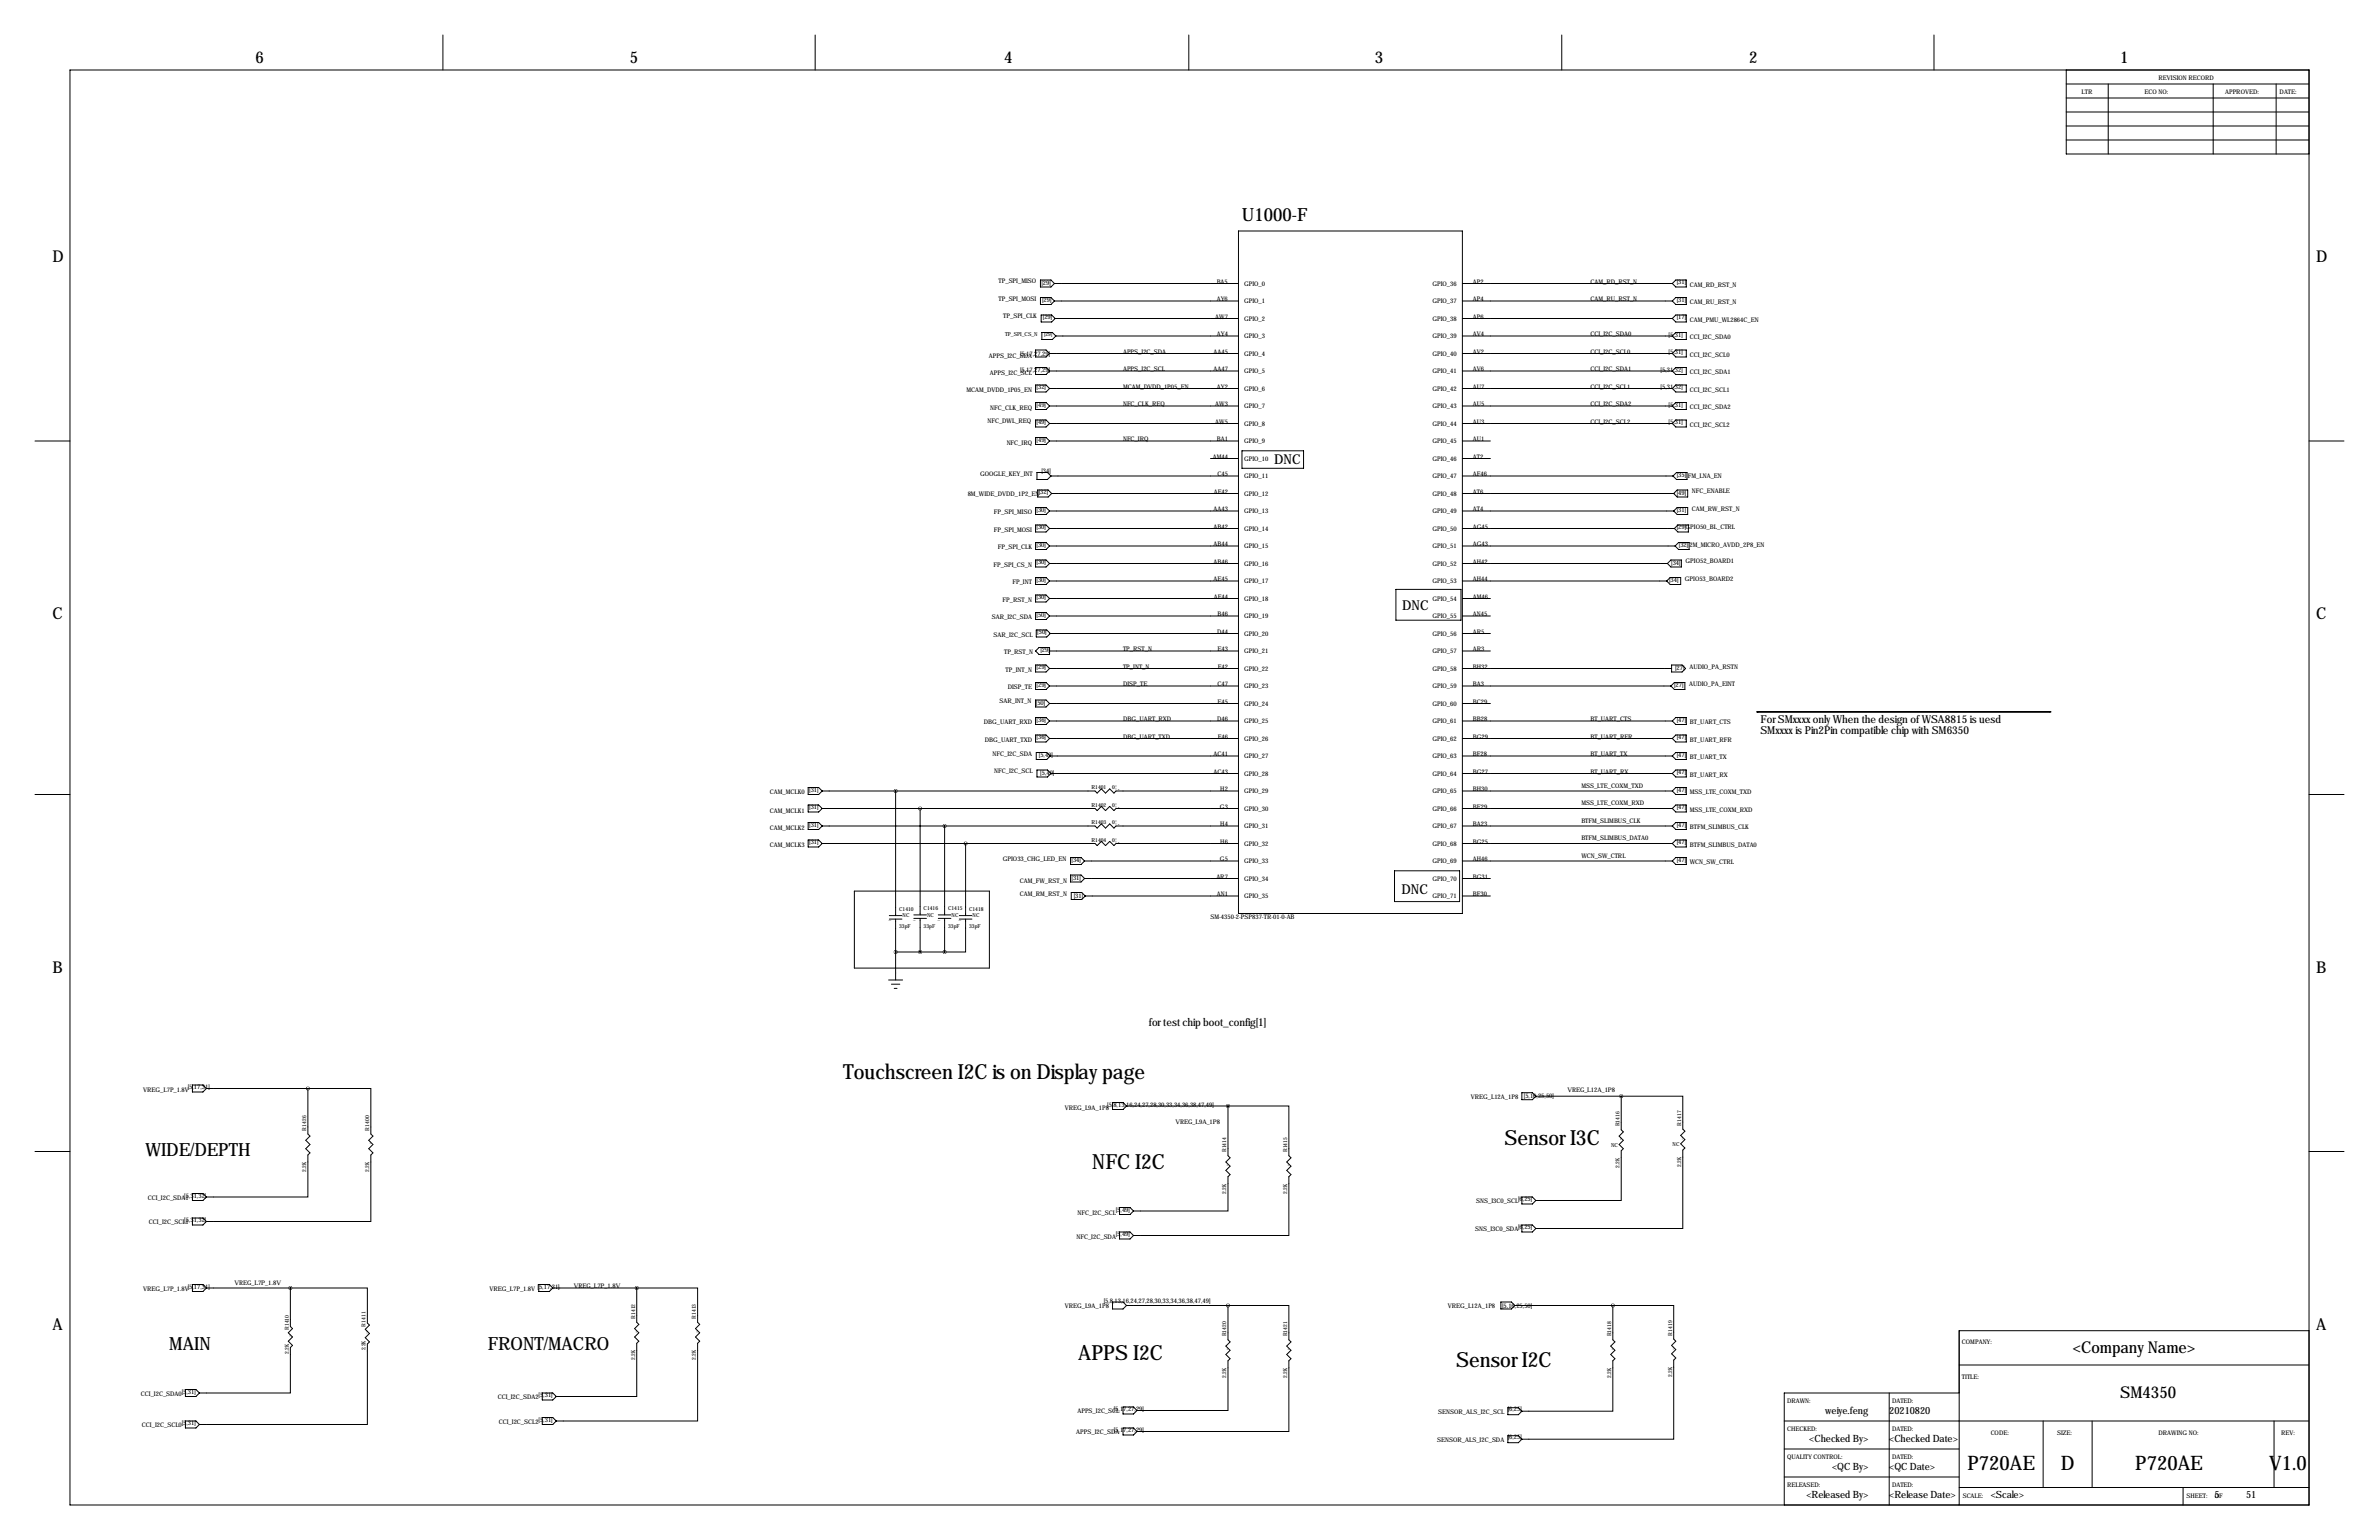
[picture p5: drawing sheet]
<svg xmlns="http://www.w3.org/2000/svg" width="864mm" height="559mm" viewBox="0 0 864 559" stroke-linecap="round" stroke-linejoin="round" font-family="sans-serif">
<defs><g id="words">
<g font-size="7.6">
<text x="306.1" y="391.4">Touchscreen I2C is on Display page</text>
<text x="546.1" y="415.3">Sensor I3C</text>
<text x="396.5" y="424.2">NFC I2C</text>
<text x="391.4" y="493.5">APPS I2C</text>
<text x="528.6" y="496.1">Sensor I2C</text>
</g>
<g font-size="7.3">
<text x="714.2" y="533.3">P720AE</text>
<text x="748.1" y="533.3">D</text>
<text x="775.1" y="533.3">P720AE</text>
<text x="823.7" y="533.3">V1.0</text>
</g>
<g font-size="6.6">
<text x="450.8" y="80">U1000-F</text>
<text x="52.8" y="419.6">WIDE/DEPTH</text>
<text x="61.5" y="489.7">MAIN</text>
<text x="177" y="490">FRONT/MACRO</text>
</g>
<g font-size="5.9">
<text x="92.7" y="22.9">6</text>
<text x="228.6" y="22.9">5</text>
<text x="364.5" y="22.9">4</text>
<text x="499.1" y="22.9">3</text>
<text x="635" y="22.9">2</text>
<text x="769.6" y="22.9">1</text>
<text x="19.1" y="95.2">D</text>
<text x="840.7" y="95.2">D</text>
<text x="19.1" y="224.8">C</text>
<text x="840.7" y="224.8">C</text>
<text x="19.1" y="353.1">B</text>
<text x="840.7" y="353.1">B</text>
<text x="19.1" y="482.6">A</text>
<text x="840.7" y="482.6">A</text>
<text x="752.5" y="490.9">&lt;Company Name&gt;</text>
<text x="769.6" y="507.4">SM4350</text>
</g>
<g font-size="4.9">
<text x="462.5" y="168.4">DNC</text>
<text x="509" y="221.5">DNC</text>
<text x="508.8" y="324.4">DNC</text>
</g>
<g font-size="4">
<text x="639.1" y="262.2">For SMxxxx only When the design of WSA8815 is uesd</text>
<text x="639.1" y="266.3">SMxxxx is Pin2Pin compatible chip with SM6350</text>
<text x="417.1" y="372.4">for test chip boot_config[1]</text>
</g>
<g font-size="3.6">
<text x="662.6" y="513">weiye.feng</text>
<text x="685.8" y="513">20210820</text>
<text x="656.8" y="523.2">&lt;Checked By&gt;</text>
<text x="685.8" y="523.2">&lt;Checked Date&gt;</text>
<text x="665.1" y="533.3">&lt;QC By&gt;</text>
<text x="685.8" y="533.3">&lt;QC Date&gt;</text>
<text x="655.7" y="543.5">&lt;Released By&gt;</text>
<text x="685.8" y="543.5">&lt;Release Date&gt;</text>
<text x="722.6" y="543.5">&lt;Scale&gt;</text>
<text x="803.9" y="543.5">5</text>
<text x="815.3" y="543.5">51</text>
</g>
<g font-size="2.3">
<text x="783.6" y="29.2">REVISION RECORD</text>
<text x="755.7" y="34.3">LTR</text>
<text x="778.5" y="34.3">ECO NO:</text>
<text x="807.7" y="34.3">APPROVED:</text>
<text x="827.5" y="34.3">DATE:</text>
<text x="362.5" y="102.9">TP_SPI_MISO</text>
<text x="378.1" y="103.4">[29]</text>
<text x="441.7" y="102.9">BA5</text>
<text x="451.6" y="103.6">GPIO_0</text>
<text x="520" y="103.6">GPIO_36</text>
<text x="534.7" y="102.9">AP2</text>
<text x="577.3" y="102.9">CAM_RD_RST_N</text>
<text x="608.7" y="103.1">[31]</text>
<text x="613.4" y="104.1">CAM_RD_RST_N</text>
<text x="362.5" y="109.2">TP_SPI_MOSI</text>
<text x="378.3" y="109.5">[29]</text>
<text x="441.7" y="109.2">AY6</text>
<text x="451.6" y="110">GPIO_1</text>
<text x="520" y="110">GPIO_37</text>
<text x="534.7" y="109.2">AP4</text>
<text x="577.3" y="109.2">CAM_RU_RST_N</text>
<text x="608.7" y="109.5">[31]</text>
<text x="613.4" y="110.5">CAM_RU_RST_N</text>
<text x="364.2" y="115.6">TP_SPI_CLK</text>
<text x="378.6" y="115.8">[29]</text>
<text x="441.1" y="115.6">AW7</text>
<text x="451.6" y="116.3">GPIO_2</text>
<text x="520" y="116.3">GPIO_38</text>
<text x="534.7" y="115.6">AP6</text>
<text x="608.7" y="115.8">[17]</text>
<text x="613.4" y="116.8">CAM_PMU_WL2864C_EN</text>
<text x="441.7" y="121.9">AY4</text>
<text x="451.6" y="122.7">GPIO_3</text>
<text x="520" y="122.7">GPIO_39</text>
<text x="534.6" y="121.9">AV4</text>
<text x="577.3" y="121.9">CCI_I2C_SDA0</text>
<text x="605.7" y="122.2">[5,31]</text>
<text x="613.4" y="123.2">CCI_I2C_SDA0</text>
<text x="359" y="129.8">APPS_I2C_SDA</text>
<text x="370.3" y="129.3">[5,17,27,29]</text>
<text x="407.7" y="128.3">APPS_I2C_SDA</text>
<text x="440.5" y="128.3">AA45</text>
<text x="451.6" y="129">GPIO_4</text>
<text x="520" y="129">GPIO_40</text>
<text x="534.6" y="128.3">AV2</text>
<text x="577.3" y="128.3">CCI_I2C_SCL0</text>
<text x="605.7" y="128.5">[5,31]</text>
<text x="613.4" y="129.5">CCI_I2C_SCL0</text>
<text x="359.4" y="136.1">APPS_I2C_SCL</text>
<text x="370.3" y="135.1">[5,17,27,29]</text>
<text x="407.7" y="134.6">APPS_I2C_SCL</text>
<text x="440.5" y="134.6">AA47</text>
<text x="451.6" y="135.4">GPIO_5</text>
<text x="520" y="135.4">GPIO_41</text>
<text x="534.7" y="134.6">AV6</text>
<text x="577.3" y="134.6">CCI_I2C_SDA1</text>
<text x="602.8" y="134.9">[5,31,32]</text>
<text x="613.4" y="135.9">CCI_I2C_SDA1</text>
<text x="350.8" y="142.2">MCAM_DVDD_1P05_EN</text>
<text x="376.3" y="141.2">[32]</text>
<text x="407.7" y="141">MCAM_DVDD_1P05_EN</text>
<text x="441.7" y="141">AY2</text>
<text x="451.6" y="141.7">GPIO_6</text>
<text x="520" y="141.7">GPIO_42</text>
<text x="534.7" y="141">AU7</text>
<text x="577.3" y="141">CCI_I2C_SCL1</text>
<text x="602.8" y="141.2">[5,31,32]</text>
<text x="613.4" y="142.2">CCI_I2C_SCL1</text>
<text x="359.5" y="148.6">NFC_CLK_REQ</text>
<text x="376.3" y="147.6">[49]</text>
<text x="407.7" y="147.3">NFC_CLK_REQ</text>
<text x="441.2" y="147.3">AW3</text>
<text x="451.6" y="148.1">GPIO_7</text>
<text x="520" y="148.1">GPIO_43</text>
<text x="534.7" y="147.3">AU5</text>
<text x="577.3" y="147.3">CCI_I2C_SDA2</text>
<text x="605.7" y="147.6">[5,31]</text>
<text x="613.4" y="148.6">CCI_I2C_SDA2</text>
<text x="358.4" y="153.7">NFC_DWL_REQ</text>
<text x="376.3" y="153.9">[49]</text>
<text x="441.2" y="153.7">AW5</text>
<text x="451.6" y="154.4">GPIO_8</text>
<text x="520" y="154.4">GPIO_44</text>
<text x="534.7" y="153.7">AU3</text>
<text x="577.3" y="153.7">CCI_I2C_SCL2</text>
<text x="605.7" y="153.9">[5,31]</text>
<text x="613.4" y="154.9">CCI_I2C_SCL2</text>
<text x="365.4" y="161.3">NFC_IRQ</text>
<text x="376.3" y="160.3">[49]</text>
<text x="407.7" y="160">NFC_IRQ</text>
<text x="441.7" y="160">BA1</text>
<text x="451.6" y="160.8">GPIO_9</text>
<text x="520" y="160.8">GPIO_45</text>
<text x="534.7" y="160">AU1</text>
<text x="440.2" y="166.4">AM44</text>
<text x="451.6" y="167.1">GPIO_10</text>
<text x="520" y="167.1">GPIO_46</text>
<text x="534.7" y="166.4">AT2</text>
<text x="355.8" y="172.7">GOOGLE_KEY_INT</text>
<text x="378.1" y="171.7">[34]</text>
<text x="442" y="172.7">C45</text>
<text x="451.6" y="173.5">GPIO_11</text>
<text x="520" y="173.5">GPIO_47</text>
<text x="534.7" y="172.7">AF46</text>
<text x="608.7" y="173">[35]</text>
<text x="612.7" y="173.5">FM_LNA_EN</text>
<text x="351.3" y="179.8">8M_WIDE_DVDD_1P2_EN[32]</text>
<text x="440.6" y="179.1">AF42</text>
<text x="451.6" y="179.8">GPIO_12</text>
<text x="520" y="179.8">GPIO_48</text>
<text x="534.7" y="179.1">AT6</text>
<text x="608.7" y="179.6">[49]</text>
<text x="614.2" y="179.1">NFC_ENABLE</text>
<text x="376.3" y="185.7">[30]</text>
<text x="440.5" y="185.4">AA43</text>
<text x="534.7" y="185.4">AT4</text>
<text x="608.7" y="185.9">[31]</text>
<text x="614.2" y="185.4">CAM_RW_RST_N</text>
<text x="360.8" y="186.7">FP_SPI_MISO</text>
<text x="440.5" y="191.8">AB42</text>
<text x="451.6" y="186.2">GPIO_13</text>
<text x="520" y="186.2">GPIO_49</text>
<text x="534.7" y="191.8">AG45</text>
<text x="360.8" y="193">FP_SPI_MOSI</text>
<text x="376.3" y="192">[30]</text>
<text x="451.6" y="192.5">GPIO_14</text>
<text x="520" y="192.5">GPIO_50</text>
<text x="608.7" y="192">[29]GPIO50_BL_CTRL</text>
<text x="362.3" y="199.4">FP_SPI_CLK</text>
<text x="376.3" y="198.4">[30]</text>
<text x="440.5" y="198.1">AB44</text>
<text x="451.6" y="198.9">GPIO_15</text>
<text x="520" y="198.9">GPIO_51</text>
<text x="534.7" y="198.1">AG43</text>
<text x="609.5" y="198.6">[32]</text>
<text x="613.3" y="198.6">2M_MICRO_AVDD_2P8_EN</text>
<text x="360.7" y="205.7">FP_SPI_CS_N</text>
<text x="376.3" y="204.7">[30]</text>
<text x="440.5" y="204.5">AB46</text>
<text x="451.6" y="205.2">GPIO_16</text>
<text x="520" y="205.2">GPIO_52</text>
<text x="534.7" y="204.5">AH42</text>
<text x="606.7" y="205">[34]</text>
<text x="611.9" y="204.5">GPIO52_BOARD1</text>
<text x="367.5" y="212.1">FP_INT</text>
<text x="376.3" y="211.1">[30]</text>
<text x="440.5" y="210.8">AE45</text>
<text x="451.6" y="211.6">GPIO_17</text>
<text x="520" y="211.6">GPIO_53</text>
<text x="534.7" y="210.8">AH44</text>
<text x="605.9" y="211.1">[34]</text>
<text x="611.6" y="210.8">GPIO53_BOARD2</text>
<text x="364" y="218.4">FP_RST_N</text>
<text x="376.3" y="217.4">[30]</text>
<text x="440.6" y="217.2">AF44</text>
<text x="451.6" y="217.9">GPIO_18</text>
<text x="520" y="217.9">GPIO_54</text>
<text x="534.7" y="217.2">AM46</text>
<text x="360" y="224.8">SAR_I2C_SDA</text>
<text x="376.3" y="223.8">[50]</text>
<text x="441.9" y="223.5">B46</text>
<text x="451.6" y="224.3">GPIO_19</text>
<text x="520" y="224.3">GPIO_55</text>
<text x="534.7" y="223.5">AN45</text>
<text x="360.7" y="231.1">SAR_I2C_SCL</text>
<text x="376.6" y="230.1">[50]</text>
<text x="441.8" y="229.9">D44</text>
<text x="451.6" y="230.6">GPIO_20</text>
<text x="520" y="230.6">GPIO_56</text>
<text x="534.7" y="229.9">AR5</text>
<text x="364.5" y="237.2">TP_RST_N</text>
<text x="377.7" y="236.7">[29]</text>
<text x="407.7" y="236.2">TP_RST_N</text>
<text x="441.9" y="236.2">E43</text>
<text x="451.6" y="237">GPIO_21</text>
<text x="520" y="237">GPIO_57</text>
<text x="534.7" y="236.2">AR3</text>
<text x="365" y="243.8">TP_INT_N</text>
<text x="376.3" y="242.8">[29]</text>
<text x="407.7" y="242.6">TP_INT_N</text>
<text x="442.1" y="242.6">F42</text>
<text x="451.6" y="243.3">GPIO_22</text>
<text x="520" y="243.3">GPIO_58</text>
<text x="534.7" y="242.6">BH32</text>
<text x="608.1" y="243.1">[27]</text>
<text x="613.3" y="242.8">AUDIO_PA_RSTN</text>
<text x="365.8" y="250.2">DISP_TE</text>
<text x="376.3" y="249.2">[29]</text>
<text x="407.7" y="248.9">DISP_TE</text>
<text x="441.9" y="248.9">C47</text>
<text x="451.6" y="249.7">GPIO_23</text>
<text x="520" y="249.7">GPIO_59</text>
<text x="534.7" y="248.9">BA3</text>
<text x="607.7" y="249.2">[27]</text>
<text x="613.2" y="248.9">AUDIO_PA_EINT</text>
<text x="362.8" y="255.3">SAR_INT_N</text>
<text x="376" y="255.8">[50]</text>
<text x="441.9" y="255.3">E45</text>
<text x="451.6" y="256">GPIO_24</text>
<text x="520" y="256">GPIO_60</text>
<text x="534.7" y="255.3">BC29</text>
<text x="357.1" y="262.9">DBG_UART_RXD</text>
<text x="376.3" y="261.9">[36]</text>
<text x="407.7" y="261.6">DBG_UART_RXD</text>
<text x="441.8" y="261.6">D46</text>
<text x="451.6" y="262.4">GPIO_25</text>
<text x="520" y="262.4">GPIO_61</text>
<text x="534.7" y="261.6">BB28</text>
<text x="577.3" y="261.6">BT_UART_CTS</text>
<text x="608.7" y="261.9">[47]</text>
<text x="613.4" y="262.9">BT_UART_CTS</text>
<text x="357.5" y="269.2">DBG_UART_TXD</text>
<text x="376.3" y="268.2">[36]</text>
<text x="407.7" y="268">DBG_UART_TXD</text>
<text x="442.1" y="268">F46</text>
<text x="451.6" y="268.7">GPIO_26</text>
<text x="520" y="268.7">GPIO_62</text>
<text x="534.7" y="268">BG29</text>
<text x="577.3" y="268">BT_UART_RFR</text>
<text x="608.7" y="268.2">[47]</text>
<text x="613.4" y="269.2">BT_UART_RFR</text>
<text x="360.3" y="274.3">NFC_I2C_SDA</text>
<text x="377.1" y="274.6">[5,49]</text>
<text x="440.5" y="274.3">AC41</text>
<text x="451.6" y="275.1">GPIO_27</text>
<text x="520" y="275.1">GPIO_63</text>
<text x="534.7" y="274.3">BF28</text>
<text x="577.3" y="274.3">BT_UART_TX</text>
<text x="608.7" y="274.6">[47]</text>
<text x="613.4" y="275.6">BT_UART_TX</text>
<text x="360.9" y="280.7">NFC_I2C_SCL</text>
<text x="377.6" y="281.2">[5,49]</text>
<text x="440.5" y="280.7">AC43</text>
<text x="451.6" y="281.4">GPIO_28</text>
<text x="520" y="281.4">GPIO_64</text>
<text x="534.7" y="280.7">BG27</text>
<text x="577.3" y="280.7">BT_UART_RX</text>
<text x="608.7" y="280.9">[47]</text>
<text x="613.4" y="281.9">BT_UART_RX</text>
<text x="293.8" y="287.3">[31]</text>
<text x="443" y="287">H2</text>
<text x="451.6" y="287.8">GPIO_29</text>
<text x="520" y="287.8">GPIO_65</text>
<text x="534.7" y="287">BH30</text>
<text x="574" y="285.8">MSS_LTE_COXM_TXD</text>
<text x="608.7" y="287.3">[47]</text>
<text x="279.5" y="288.3">CAM_MCLK0</text>
<text x="293.8" y="293.6">[31]</text>
<text x="442.9" y="293.4">G3</text>
<text x="534.7" y="293.4">BE29</text>
<text x="574" y="292.1">MSS_LTE_COXM_RXD</text>
<text x="608.7" y="293.6">[47]</text>
<text x="613.4" y="288.3">MSS_LTE_COXM_TXD</text>
<text x="279.5" y="294.9">CAM_MCLK1</text>
<text x="443" y="299.7">H4</text>
<text x="451.6" y="294.1">GPIO_30</text>
<text x="520" y="294.1">GPIO_66</text>
<text x="534.7" y="299.7">BA23</text>
<text x="574" y="298.4">BTFM_SLIMBUS_CLK</text>
<text x="608.7" y="300">[47]</text>
<text x="613.4" y="294.6">MSS_LTE_COXM_RXD</text>
<text x="279.5" y="301.2">CAM_MCLK2</text>
<text x="293.8" y="300.2">[31]</text>
<text x="451.6" y="300.5">GPIO_31</text>
<text x="520" y="300.5">GPIO_67</text>
<text x="574" y="304.8">BTFM_SLIMBUS_DATA0</text>
<text x="613.4" y="301">BTFM_SLIMBUS_CLK</text>
<text x="279.5" y="307.3">CAM_MCLK3</text>
<text x="293.8" y="306.3">[31]</text>
<text x="443" y="306.1">H6</text>
<text x="451.6" y="306.8">GPIO_32</text>
<text x="520" y="306.8">GPIO_68</text>
<text x="534.7" y="306.1">BG25</text>
<text x="574" y="311.1">WCN_SW_CTRL</text>
<text x="608.7" y="306.3">[47]</text>
<text x="613.4" y="307.3">BTFM_SLIMBUS_DATA0</text>
<text x="364" y="312.4">GPIO33_CHG_LED_EN</text>
<text x="389" y="312.7">[34]</text>
<text x="442.9" y="312.4">G5</text>
<text x="451.6" y="313.2">GPIO_33</text>
<text x="520" y="313.2">GPIO_69</text>
<text x="534.7" y="312.4">AH46</text>
<text x="608.7" y="312.7">[47]</text>
<text x="613.4" y="313.7">WCN_SW_CTRL</text>
<text x="370.2" y="320.3">CAM_FW_RST_N</text>
<text x="389" y="319.3">[31]</text>
<text x="441.5" y="318.8">AR7</text>
<text x="451.6" y="319.5">GPIO_34</text>
<text x="520" y="319.5">GPIO_70</text>
<text x="534.7" y="318.8">BG31</text>
<text x="370.2" y="325.1">CAM_RM_RST_N</text>
<text x="389.8" y="325.9">[31]</text>
<text x="441.7" y="325.1">AN1</text>
<text x="451.6" y="325.9">GPIO_35</text>
<text x="520" y="325.9">GPIO_71</text>
<text x="534.6" y="325.1">BF30</text>
<text x="439.4" y="333.5">SM-4350-2-PSP837-TR-01-0-AB</text>
<text x="68.2" y="395.2">[5,17,31]</text>
<text x="52" y="396.2">VREG_L7P_1.8V</text>
<text x="401.9" y="401.6">[5,8,13,16,24,27,28,30,33,34,36,38,47,49]</text>
<text x="533.9" y="398.8">VREG_L12A_1P8</text>
<text x="553.2" y="398.3">[5,16,25,50]</text>
<text x="569" y="396.2">VREG_L12A_1P8</text>
<text x="386.5" y="402.8">VREG_L9A_1P8</text>
<text x="426.7" y="407.7">VREG_L9A_1P8</text>
<text x="53.7" y="435.6">CCI_I2C_SDA1</text>
<text x="66.9" y="434.6">[5,31,32]</text>
<text x="535.9" y="436.6">SNS_I3C0_SCL</text>
<text x="551.1" y="435.6">[6,25]</text>
<text x="66.9" y="443.5">[5,31,32]</text>
<text x="391.2" y="440.7">NFC_I2C_SCL</text>
<text x="405.1" y="439.7">[5,49]</text>
<text x="54.1" y="444.2">CCI_I2C_SCL1</text>
<text x="390.8" y="449.6">NFC_I2C_SDA</text>
<text x="405.1" y="448.6">[5,49]</text>
<text x="535.5" y="446.8">SNS_I3C0_SDA</text>
<text x="551.1" y="445.8">[6,25]</text>
<text x="68.2" y="467.6">[5,17,31]</text>
<text x="85.1" y="466.1">VREG_L7P_1.8V</text>
<text x="195.2" y="467.6">[5,17,31]</text>
<text x="208.3" y="467.4">VREG_L7P_1.8V</text>
<text x="52" y="468.6">VREG_L7P_1.8V</text>
<text x="177.7" y="468.4">VREG_L7P_1.8V</text>
<text x="400.7" y="472.7">[5,8,13,16,24,27,28,30,33,34,36,38,47,49]</text>
<text x="386.5" y="474.7">VREG_L9A_1P8</text>
<text x="525.5" y="474.7">VREG_L12A_1P8</text>
<text x="545.3" y="474.5">[5,16,25,50]</text>
<text x="712.2" y="487.7">COMPANY:</text>
<text x="712.2" y="500.4">TITLE:</text>
<text x="51.1" y="506.7">CCI_I2C_SDA0</text>
<text x="66" y="505.7">[5,31]</text>
<text x="180.7" y="507.7">CCI_I2C_SDA2</text>
<text x="195.5" y="507">[5,31]</text>
<text x="648.7" y="509.3">DRAWN:</text>
<text x="686.8" y="509.3">DATED:</text>
<text x="195.5" y="515.9">[5,31]</text>
<text x="391.1" y="512.8">APPS_I2C_SCL</text>
<text x="404.3" y="512.1">[5,17,27,29]</text>
<text x="522.1" y="513.1">SENSOR_ALS_I2C_SCL</text>
<text x="547.3" y="512.1">[6,25]</text>
<text x="51.5" y="517.9">CCI_I2C_SCL0</text>
<text x="66" y="517.2">[5,31]</text>
<text x="181.1" y="516.6">CCI_I2C_SCL2</text>
<text x="390.7" y="520.4">APPS_I2C_SDA</text>
<text x="404.3" y="519.7">[5,17,27,29]</text>
<text x="648.7" y="519.4">CHECKED:</text>
<text x="686.8" y="519.4">DATED:</text>
<text x="722.6" y="520.7">CODE:</text>
<text x="746.8" y="520.7">SIZE:</text>
<text x="783.6" y="520.7">DRAWING NO:</text>
<text x="828" y="520.7">REV:</text>
<text x="521.7" y="523.2">SENSOR_ALS_I2C_SDA</text>
<text x="547.3" y="522.2">[6,25]</text>
<text x="648.7" y="529.6">QUALITY CONTROL:</text>
<text x="686.8" y="529.6">DATED:</text>
<text x="648.7" y="539.7">RELEASED:</text>
<text x="686.8" y="539.7">DATED:</text>
<text x="712.5" y="543.6">SCALE:</text>
<text x="793.8" y="543.6">SHEET:</text>
<text x="804" y="543.6">OF</text>
</g>
<g font-size="2">
<text x="364.8" y="121.9">TP_SPI_CS_N</text>
<text x="379.1" y="122">[29]</text>
<text x="396.2" y="286.4">R1401</text>
<text x="403.7" y="286.4">0¦¸</text>
<text x="396.2" y="292.8">R1402</text>
<text x="403.7" y="292.8">0¦¸</text>
<text x="396.2" y="299.1">R1403</text>
<text x="403.7" y="299.1">0¦¸</text>
<text x="396.2" y="305.5">R1404</text>
<text x="403.7" y="305.5">0¦¸</text>
<text x="326.4" y="330.5">C1410</text>
<text x="327.7" y="332.7">NC</text>
<text x="335.3" y="330.2">C1416</text>
<text x="336.6" y="332.7">NC</text>
<text x="344.2" y="330.2">C1415</text>
<text x="345.4" y="332.7">NC</text>
<text x="351.8" y="330.5">C1418</text>
<text x="353.1" y="332.7">NC</text>
<text x="326.4" y="336.8">33pF</text>
<text x="335.3" y="336.5">33pF</text>
<text x="344.2" y="336.5">33pF</text>
<text x="351.8" y="336.8">33pF</text>
<text x="111.1" y="410.2" transform="rotate(-90 111.1 410.2)">R1426</text>
<text x="134" y="410.2" transform="rotate(-90 134 410.2)">R1400</text>
<text x="587.9" y="408.7" transform="rotate(-90 587.9 408.7)">R1416</text>
<text x="610.3" y="408.4" transform="rotate(-90 610.3 408.4)">R1417</text>
<text x="445.2" y="418.1" transform="rotate(-90 445.2 418.1)">R1414</text>
<text x="467.3" y="418.1" transform="rotate(-90 467.3 418.1)">R1415</text>
<text x="584.8" y="416.2">NC</text>
<text x="607.2" y="415.9">NC</text>
<text x="111.1" y="425.2" transform="rotate(-90 111.1 425.2)">2.2K</text>
<text x="134" y="425.2" transform="rotate(-90 134 425.2)">2.2K</text>
<text x="587.9" y="423.7" transform="rotate(-90 587.9 423.7)">2.2K</text>
<text x="610.3" y="423.5" transform="rotate(-90 610.3 423.5)">2.2K</text>
<text x="445.2" y="433.1" transform="rotate(-90 445.2 433.1)">2.2K</text>
<text x="467.3" y="433.1" transform="rotate(-90 467.3 433.1)">2.2K</text>
<text x="230.5" y="478.5" transform="rotate(-90 230.5 478.5)">R1412</text>
<text x="252.6" y="478.5" transform="rotate(-90 252.6 478.5)">R1413</text>
<text x="104.8" y="482.6" transform="rotate(-90 104.8 482.6)">R1410</text>
<text x="132.7" y="481.3" transform="rotate(-90 132.7 481.3)">R1411</text>
<text x="445.2" y="484.9" transform="rotate(-90 445.2 484.9)">R1420</text>
<text x="467.3" y="484.9" transform="rotate(-90 467.3 484.9)">R1421</text>
<text x="584.9" y="484.9" transform="rotate(-90 584.9 484.9)">R1418</text>
<text x="607" y="484.6" transform="rotate(-90 607 484.6)">R1419</text>
<text x="104.8" y="491.3" transform="rotate(-90 104.8 491.3)">2.2K</text>
<text x="132.7" y="490" transform="rotate(-90 132.7 490)">2.2K</text>
<text x="230.5" y="493.6" transform="rotate(-90 230.5 493.6)">2.2K</text>
<text x="252.6" y="493.6" transform="rotate(-90 252.6 493.6)">2.2K</text>
<text x="445.2" y="499.9" transform="rotate(-90 445.2 499.9)">2.2K</text>
<text x="467.3" y="499.9" transform="rotate(-90 467.3 499.9)">2.2K</text>
<text x="584.9" y="499.9" transform="rotate(-90 584.9 499.9)">2.2K</text>
<text x="607" y="499.7" transform="rotate(-90 607 499.7)">2.2K</text>
</g>
<g font-size=".4">
<text x="322.6" y="334.3">C0201</text>
<text x="331.5" y="334">C0201</text>
<text x="340.4" y="334">C0201</text>
<text x="348" y="334.3">C0201</text>
<text x="588.5" y="413.8" transform="rotate(-90 588.5 413.8)">R0201</text>
<text x="610.9" y="413.5" transform="rotate(-90 610.9 413.5)">R0201</text>
<text x="134.6" y="415.3" transform="rotate(-90 134.6 415.3)">R0201</text>
<text x="445.8" y="423.2" transform="rotate(-90 445.8 423.2)">R0201</text>
<text x="467.9" y="423.2" transform="rotate(-90 467.9 423.2)">R0201</text>
<text x="105.4" y="485.1" transform="rotate(-90 105.4 485.1)">R0201</text>
<text x="133.3" y="483.9" transform="rotate(-90 133.3 483.9)">R0201</text>
<text x="231.1" y="483.6" transform="rotate(-90 231.1 483.6)">R0201</text>
<text x="253.2" y="483.6" transform="rotate(-90 253.2 483.6)">R0201</text>
<text x="445.8" y="490" transform="rotate(-90 445.8 490)">R0201</text>
<text x="467.9" y="490" transform="rotate(-90 467.9 490)">R0201</text>
<text x="585.5" y="490" transform="rotate(-90 585.5 490)">R0201</text>
<text x="607.6" y="489.7" transform="rotate(-90 607.6 489.7)">R0201</text>
</g>
</g></defs>
<g fill="none" stroke="#000" stroke-width=".36">
<path d="M160.8 12.7v12.7M295.9 12.7v12.7M431.5 12.7v12.7M566.9 12.7v12.7M702.1 12.7v12.7M25.4 25.4h812.8v520.7h-812.8zM750.1 35.6h88.1M750.1 30.5h88.1M750.1 25.4v30.5h88.1M765.3 30.5v25.4M803.4 30.5v25.4M826.3 30.5v25.4"/>
<path d="M750.1 50.8h88.1M750.1 45.7h88.1M750.1 40.6h88.1M449.6 83.8h81.3v247.7h-81.3zM377.7 101.6h3.8l1.3 1.3-1.3 1.2h-3.8zM377.7 107.9h3.8l1.3 1.3-1.3 1.3h-3.8zM378 114.3h3.8l1.2 1.3-1.2 1.2h-3.8zM382.8 102.9h66.8M382.8 109.2h66.8M383 115.6h66.6M530.9 102.9h76.2M530.9 109.2h76.2"/>
<path d="M530.9 115.6h76.2M607.1 102.9l1.2-1.3h3.8v2.5h-3.8zM607.1 109.2l1.2-1.3h3.8v2.6h-3.8zM607.1 115.6l1.2-1.3h3.8v2.5h-3.8zM375.9 127h3.8l1.3 1.3-1.3 1.2h-3.8zM375.9 133.3h3.8l1.3 1.3-1.3 1.3h-3.8zM375.9 139.7h3.8l1.3 1.3-1.3 1.2h-3.8zM378.2 120.6h3.8l1.3 1.3-1.3 1.3h-3.8zM381 128.3h68.6M381 134.6h68.6M383.3 121.9h66.3M530.9 121.9h76.2"/>
<path d="M530.9 128.3h76.2M530.9 134.6h76.2M607.1 128.3l1.2-1.3h3.8v2.5h-3.8zM607.1 134.6l1.2-1.3h3.8v2.6h-3.8zM607.1 121.9l1.2-1.3h3.8v2.6h-3.8zM375.9 146h3.8l1.3 1.3-1.3 1.3h-3.8zM375.9 152.4h3.8l1.3 1.3-1.3 1.2h-3.8zM375.9 158.7h3.8l1.3 1.3-1.3 1.3h-3.8zM381 141h68.6M381 147.3h68.6M381 153.7h68.6M530.9 141h76.2"/>
<path d="M530.9 147.3h76.2M530.9 153.7h76.2M607.1 141l1.2-1.3h3.8v2.5h-3.8zM607.1 147.3l1.2-1.3h3.8v2.6h-3.8zM607.1 153.7l1.2-1.3h3.8v2.5h-3.8zM12.7 160h12.7M376.4 171.4h3.8l1.3 1.3-1.3 1.3h-3.8zM376.7 177.8h3.8l1.3 1.3-1.3 1.2h-3.8zM381 160h68.6M381.5 172.7h68.1M381.8 179.1h67.8M439.4 166.4h10.2"/>
<path d="M450.8 163.6h22.4v6.3h-22.4zM530.9 160h10.1M530.9 166.4h10.1M530.9 172.7h76.4M530.9 179.1h76.7M607.3 172.7l1.3-1.3h3.8v2.6h-3.8zM607.6 179.1l1.2-1.3h3.8v2.5h-3.8zM838.2 160h12.7M375.9 184.1h3.8l1.3 1.3-1.3 1.3h-3.8zM375.9 190.5h3.8l1.3 1.3-1.3 1.2h-3.8zM375.9 196.8h3.8l1.3 1.3-1.3 1.3h-3.8zM381 185.4h68.6"/>
<path d="M381 191.8h68.6M381 198.1h68.6M530.9 185.4h76.7M530.9 191.8h76.9M530.9 198.1h77.2M607.6 185.4l1.2-1.3h3.8v2.6h-3.8zM607.8 191.8l1.3-1.3h3.8v2.5h-3.8zM608.1 198.1l1.2-1.3h3.9v2.6h-3.9zM375.9 203.2h3.8l1.3 1.3-1.3 1.2h-3.8zM375.9 209.5h3.8l1.3 1.3-1.3 1.3h-3.8zM375.9 215.9h3.8l1.3 1.3-1.3 1.2h-3.8zM381 204.5h68.6"/>
<path d="M381 210.8h68.6M381 217.2h68.6M506.7 213.9h23.7v11.1h-23.7zM530.9 204.5h74.4M530.9 210.8h74.1M530.9 217.2h10.1M605 210.8l1.3-1.3h3.8v2.6h-3.8zM605.3 204.5l1.3-1.3h3.8v2.5h-3.8zM375.9 222.2h3.8l1.3 1.3-1.3 1.3h-3.8zM375.9 236.2l1.3-1.3h3.8v2.6h-3.8zM376.2 228.6h3.8l1.3 1.3-1.3 1.2h-3.8zM381 223.5h68.6"/>
<path d="M381 236.2h68.6M381.3 229.9h68.3M530.9 223.5h10.1M530.9 229.9h10.1M530.9 236.2h10.1M375.9 241.3h3.8l1.3 1.3-1.3 1.2h-3.8zM375.9 247.6h3.8l1.3 1.3-1.3 1.3h-3.8zM375.9 254h3.8l1.3 1.3-1.3 1.2h-3.8zM381 242.6h68.6M381 248.9h68.6M381 255.3h68.6M530.9 242.6h75.9"/>
<path d="M530.9 248.9h75.7M530.9 255.3h10.1M606.6 248.9l1.2-1.3h3.8v2.6h-3.8zM606.8 241.3h3.8l1.3 1.3-1.3 1.2h-3.8zM637.8 258.3h.1M637.8 258.3h106.4M744.2 258.3h.1M375.9 260.3h3.8l1.3 1.3-1.3 1.3h-3.8zM375.9 266.7h3.8l1.3 1.3-1.3 1.2h-3.8zM376.2 273h3.8l1.3 1.3-1.3 1.3h-3.8zM376.4 279.4h3.8l1.3 1.3-1.3 1.2h-3.8zM381 261.6h68.6"/>
<path d="M381 268h68.6M381.3 274.3h68.3M530.9 261.6h76.2M530.9 268h76.2M530.9 274.3h76.2M607.1 261.6l1.2-1.3h3.8v2.6h-3.8zM607.1 268l1.2-1.3h3.8v2.5h-3.8zM607.1 274.3l1.2-1.3h3.8v2.6h-3.8zM12.7 288.3h12.7M293.4 285.7h3.8l1.3 1.3-1.3 1.3h-3.8zM293.4 292.1h3.8l1.3 1.3-1.3 1.2h-3.8zM293.4 298.4h3.8l1.3 1.3-1.3 1.3h-3.8z"/>
<path d="M298.5 287h99l.8 .8 1.5-1.5 1.5 1.5 1.5-1.5 1.6 1.5 .7-.8h44.5M298.5 293.4h99l.8 .7 1.5-1.5 1.5 1.5 1.5-1.5 1.6 1.5 .7-.7h44.5M298.5 299.7h99l.8 .8 1.5-1.5 1.5 1.5 1.5-1.5 1.6 1.5 .7-.8h44.5M325.1 287v45.2M334 293.4v38.6M342.9 299.7v32.3M381.5 280.7h68.1M530.9 280.7h76.2M530.9 287h76.2M530.9 293.4h76.2M530.9 299.7h76.2M607.1 287l1.2-1.3h3.8v2.6h-3.8z"/>
<path d="M607.1 293.4l1.2-1.3h3.8v2.5h-3.8zM607.1 299.7l1.2-1.3h3.8v2.6h-3.8zM607.1 280.7l1.2-1.3h3.8v2.5h-3.8zM838.2 288.3h12.7M293.4 304.8h3.8l1.3 1.3-1.3 1.2h-3.8zM298.5 306.1h99l.8 .7 1.5-1.5 1.5 1.5 1.5-1.5 1.6 1.5 .7-.7h44.5M350.5 306.1v26.1M388.6 317.5h3.8l1.3 1.3-1.3 1.2h-3.8zM388.6 311.1h3.8l1.3 1.3-1.3 1.3h-3.8zM393.7 312.4h55.9M393.7 318.8h55.9M506.2 316h23.6v11.2h-23.6z"/>
<path d="M530.9 306.1h76.2M530.9 312.4h76.2M530.9 318.8h10.1M607.1 306.1l1.2-1.3h3.8v2.5h-3.8zM607.1 312.4l1.2-1.3h3.8v2.6h-3.8zM310.1 323.3h49.1v28h-49.1zM322.8 333.5h4.6M322.8 332.2h4.6M325.1 333.5v22.1M331.7 333.2h4.6M331.7 332h4.6M334 333.2v12.2"/>
<path d="M340.6 333.2h4.6M340.6 332h4.6M342.9 333.2v12.2M348.2 333.5h4.6M348.2 332.2h4.6M350.5 333.5v11.9h-7.6M388.9 323.8h3.8l1.3 1.3-1.3 1.3h-3.8zM394 325.1h55.6M530.9 325.1h10.1M322.6 355.6h5.1M323.6 357.1h3M324.6 358.6h1"/>
<path d="M325.1 345.4h17.8M69.9 393.7h3.8l1.2 1.3-1.2 1.2h-3.8zM111.8 395h22.8v16.5l.8 .7-1.5 1.6 1.5 1.5-1.5 1.5 1.5 1.5-.8 .8v24.1h-59.7M111.8 395v16.5l.7 .7-1.5 1.6 1.5 1.5-1.5 1.5 1.5 1.5-.7 .8v15.2h-36.9M111.8 395h-36.9M552.4 396.5h3.9l1.2 1.3-1.2 1.2h-3.9zM588.5 397.8h22.4v11.9l.7 .8-1.5 1.5 1.5 1.5-1.5 1.5 1.5 1.6-.7 .7v28.5h-53.4M588.5 397.8v12.2l.8 .7-1.5 1.5 1.5 1.6-1.5 1.5 1.5 1.5-.8 .8v18h-31M588.5 397.8h-31M12.7 417.8h12.7M403.9 400.1h3.8l1.2 1.2-1.2 1.3h-3.8zM445.8 401.3h22.1v18.1l.7 .7-1.5 1.5 1.5 1.6-1.5 1.5 1.5 1.5-.7 .8v21.3h-56.4"/>
<path d="M445.8 401.3v18.1l.7 .7-1.5 1.5 1.5 1.6-1.5 1.5 1.5 1.5-.7 .8v12.4h-34.3M445.8 401.3h-36.9M838.2 417.8h12.7M69.9 433.1h3.8l1.2 1.2-1.2 1.3h-3.8zM406.4 438.2h3.8l1.3 1.2-1.3 1.3h-3.8zM552.4 434.3h3.9l1.2 1.3-1.2 1.3h-3.9zM69.9 442h3.8l1.2 1.2-1.2 1.3h-3.8zM406.4 447h3.8l1.3 1.3-1.3 1.3h-3.8zM552.4 444.5h3.9l1.2 1.3-1.2 1.2h-3.9zM69.9 466.1h3.8l1.2 1.3-1.2 1.2h-3.8zM74.9 467.4h30.5M105.4 467.4v13.9l.8 .8-1.6 1.5 1.6 1.5-1.6 1.6 1.6 1.5-.8 .7v16.6h-33"/>
<path d="M105.4 467.4h28l-.1 12.7 .8 .7-1.5 1.5 1.5 1.6-1.5 1.5 1.5 1.5-.8 .8 .1 29.2h-61M195.6 466.1h3.8l1.3 1.3-1.3 1.2h-3.8zM200.7 467.4h30.4M231.1 467.4h22.1v12.4l.8 .8-1.5 1.5 1.5 1.5-1.5 1.5 1.5 1.6-.8 .7v28.2h-51.3M231.1 467.4v12.4l.8 .8-1.5 1.5 1.5 1.5-1.5 1.5 1.5 1.6-.8 .7v19.3h-29.2M403.9 472.4h3.8l1.2 1.3-1.2 1.3h-3.8zM445.8 473.7h22.1v12.5l.7 .7-1.5 1.5 1.5 1.6-1.5 1.5 1.5 1.5-.7 .8v25.6h-55.2M445.8 473.7v12.5l.7 .7-1.5 1.5 1.5 1.6-1.5 1.5 1.5 1.5-.7 .8v18h-33.1M445.8 473.7h-36.9M544.8 472.4h3.8l1.3 1.3-1.3 1.3h-3.8zM585.5 473.7h22.1v12.2l.7 .8-1.5 1.5 1.5 1.5-1.5 1.5 1.5 1.6-.7 .7v28.7h-55.2M585.5 473.7v12.5l.7 .7-1.5 1.5 1.5 1.6-1.5 1.5 1.5 1.5-.7 .8v18.3h-33.1"/>
<path d="M585.5 473.7h-35.6M711.2 495.3h127M838.2 482.9h-127v63.2M67.3 515.6h3.8l1.3 1.3-1.3 1.3h-3.8zM67.3 504.2h3.8l1.3 1.3-1.3 1.2h-3.8zM196.8 505.5h3.9l1.2 1.2-1.2 1.3h-3.9zM196.8 514.3h3.9l1.2 1.3-1.2 1.3h-3.9zM407.7 518.2h3.8l1.2 1.2-1.2 1.3h-3.8zM407.7 510.5h3.8l1.2 1.3-1.2 1.3h-3.8zM547.4 510.8h3.8l1.2 1.3-1.2 1.2h-3.8zM647.7 515.6h190.5M685.8 505.5v40.6"/>
<path d="M711.2 505.5h-63.5v40.6M741.7 515.6v24.1M759.5 515.6v24.1M825.5 515.6v24.1M547.4 521h3.8l1.2 1.2-1.2 1.3h-3.8zM647.7 535.9h63.5M647.7 525.8h63.5M711.2 539.8h127M792.5 539.8v6.3"/>
</g>
<path d="M445.7 401.3a.05 .05 0 0 0 .1 0 .05 .05 0 0 0-.1 0zM445.7 473.7a.05 .05 0 0 0 .1 0 .05 .05 0 0 0-.1 0zM350.5 306.1a.05 .05 0 0 0 .1 0 .05 .05 0 0 0-.1 0zM334 293.4a.05 .05 0 0 0 .1 0 .05 .05 0 0 0-.1 0zM325.1 287a.05 .05 0 0 0 .1 0 .05 .05 0 0 0-.1 0zM588.5 397.8a.05 .05 0 0 0 .1 0 .05 .05 0 0 0-.1 0zM585.4 473.7a.05 .05 0 0 0 .1 0 .05 .05 0 0 0-.1 0zM325.1 345.4a.05 .05 0 0 0 .1 0 .05 .05 0 0 0-.1 0zM334 345.4a.05 .05 0 0 0 .1 0 .05 .05 0 0 0-.1 0zM105.4 467.4a.05 .05 0 0 0 .1 0 .05 .05 0 0 0-.1 0zM111.7 395a.05 .05 0 0 0 .1 0 .05 .05 0 0 0-.1 0zM231.1 467.4a.05 .05 0 0 0 .1 0 .05 .05 0 0 0-.1 0z" fill="#000" stroke="#000" stroke-width="1.3"/>
<use href="#words"/>
</svg>
